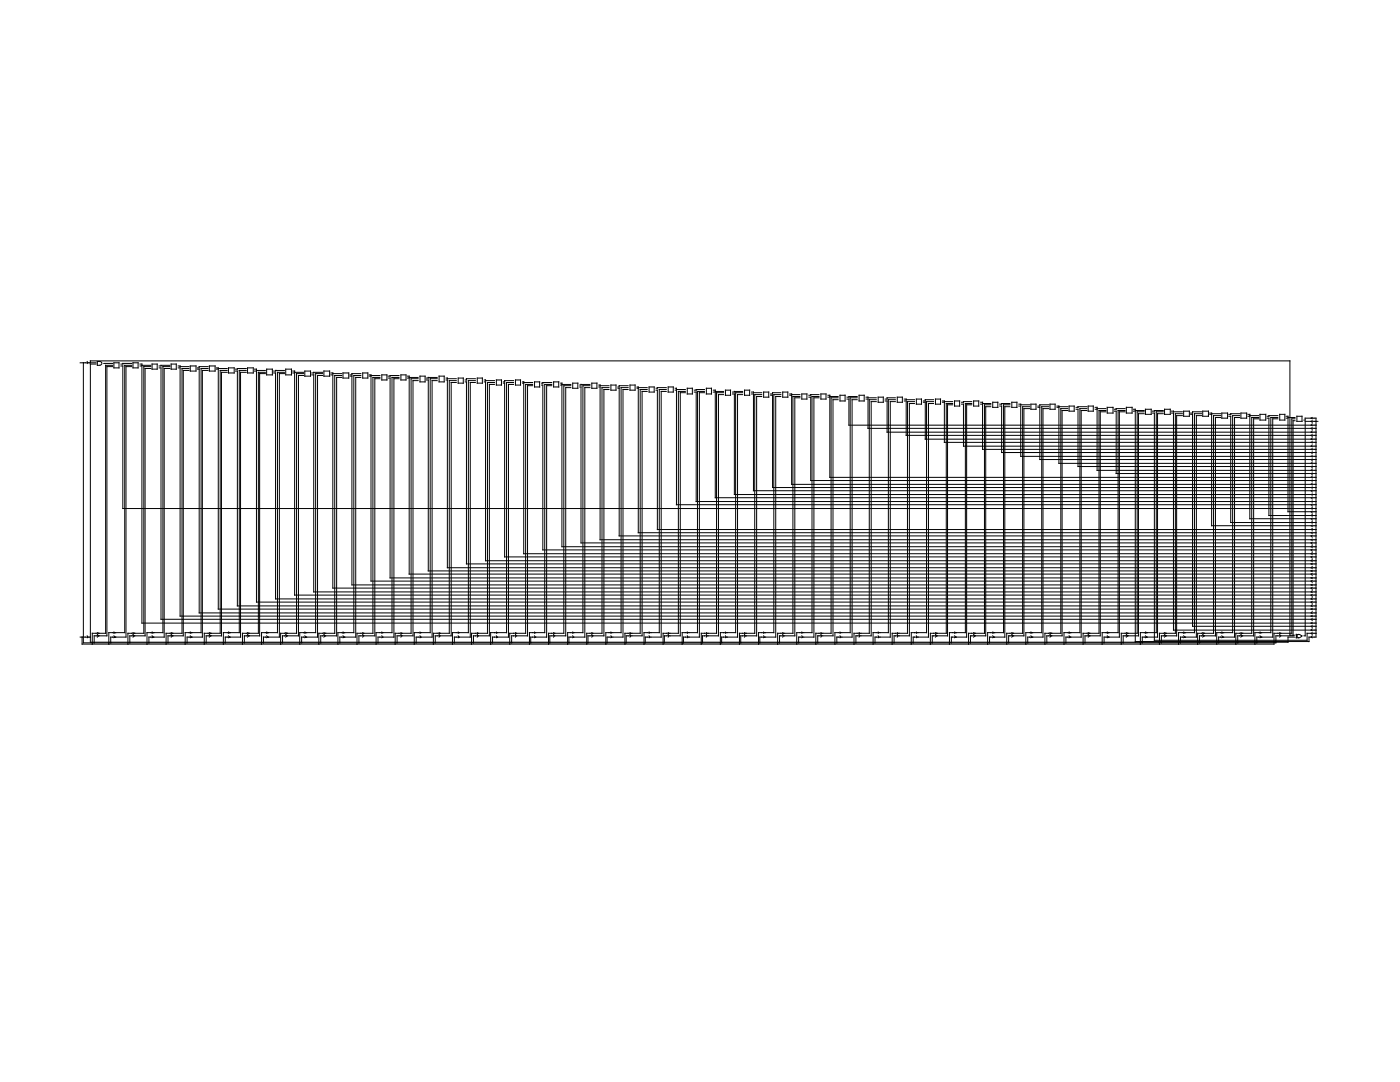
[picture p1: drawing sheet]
<svg xmlns="http://www.w3.org/2000/svg" width="279mm" height="216mm" viewBox="0 0 279 216" stroke-linecap="round" stroke-linejoin="round" font-family="sans-serif">
<g fill="none" stroke="#000" stroke-width=".2">
<path d="M16 72.4h3.2M16.6 72.4v55.9h238v-1.4h3.5v-43h.3M17.4 72.1l.1 .3-.1 .1M18 72.4v-.4h239.4v54.7h1M19.2 72.6h-1.2v55.5h239v-1h1.4M19.9 72.1h-.5v.8h.5M20 72.2a.35 .35 0 0 1 .3 .3 .35 .35 0 0 1-.3 .4M20.7 72.5h1.8M22.5 73.2h-1.2v53.7h-2.5v1.4M22.5 72.9h-1.4v53.5h-2.7v2.1M22.7 72.4h1v1h-1zM24.1 73h.4v28.5h238.1"/>
<path d="M26.3 72.5h-1.8v.1h-.4M26.3 72.9h-1.4v53.3h-3.2v2.3M26.3 73.2h-1.2v53.9h-3v1.2M26.5 72.4h1.1v1h-1.1zM27.9 72.6h.4v.3h1.8M27.9 73h.4v51.3h234.3M30.1 73.5h-1.1v53.4h-3.1v1.4M30.1 73.2h-1.4v53.2h-3.2v2.1M30.4 72.6h1v1.1h-1zM31.8 73.4h.3v50.2h230.5M33.9 72.9h-1.8v.1h-.3M33.9 73.2h-1.4v53h-3.2v2.3"/>
<path d="M33.9 73.5h-1.1v53.6h-3.1v1.2M34.2 72.6h1v1.1h-1zM35.6 73h.3v.2h1.8M35.6 73.4h.3v49.5h226.7M37.7 73.9h-1.1v53h-3.1v1.4M37.7 73.5h-1.4v52.9h-3.2v2.1M38 73h1.1v1h-1.1zM39.4 73.7h.4v48.6h222.8M41.5 73.2h-1.7v.2h-.4M41.5 73.5h-1.4v52.7h-3.1v2.3M41.5 73.9h-1.1v53.2h-3.1v1.2M41.8 73h1.1v1h-1.1z"/>
<path d="M43.2 73.7h.4v47.8h219M43.2 73.4h.4v.1h1.7M45.3 74.3h-1.1v52.6h-3.1v1.4M45.3 73.9h-1.4v52.5h-3.1v2.1M45.6 73.4h1.1v1h-1.1zM47 74h.4v46.9h215.2M49.1 73.5h-1.7v.2h-.4M49.1 73.9h-1.3v52.3h-3.2v2.3M49.1 74.3h-1.1v52.8h-3v1.2M49.4 73.4h1.1v1h-1.1zM50.8 73.7h.4v.2h1.8M50.8 74h.4v46.1h211.4"/>
<path d="M53 74.5h-1.2v52.4h-3v1.4M53 74.3h-1.4v52.1h-3.2v2.1M53.2 73.7h1.2v1.1h-1.2zM54.6 74.4h.4v45.1h207.6M56.8 73.9h-1.8v.1h-.4M56.8 74.3h-1.4v51.9h-3.2v2.3M56.8 74.5h-1v52.6h-3.2v1.2M57 73.7h1.2v1.1h-1.2zM58.4 74h.4v.3h1.8M58.4 74.4h.4v44.3h203.8M60.6 74.9h-1v52h-3.2v1.4M60.6 74.5h-1.4v51.9h-3.2v2.1"/>
<path d="M60.8 74h1.2v1.1h-1.2zM62.2 74.8h.4v43.3h200M64.4 74.3h-1.8v.1h-.4M64.4 74.5h-1.4v51.7h-3.2v2.3M64.4 74.9h-1v52.2h-3.2v1.2M64.6 74h1.2v1.1h-1.2zM66 74.4h.4v.1h1.8M66 74.8h.4v42.5h196.2M68.2 75.3h-1v51.6h-3.2v1.4M68.2 74.9h-1.4v51.5h-3.2v2.1M68.5 74.4h1.1v1h-1.1zM69.9 75.1h.3v41.6h192.4"/>
<path d="M72 74.5h-1.8v.3h-.3M72 74.9h-1.4v51.3h-3.2v2.3M72 75.3h-1v51.8h-3.2v1.2M72.4 74.4h1v1h-1zM73.7 74.8h.3v.1h1.8M73.7 75.1h.3v40.9h188.6M75.8 75.6h-1v51.3h-3.2v1.4M75.8 75.3h-1.4v51.1h-3.2v2.1M76.2 74.8h1v1h-1zM77.5 75.4h.4v39.9h184.7M79.6 74.9h-1.7v.2h-.4M79.6 75.3h-1.4v50.9h-3.1v2.3"/>
<path d="M79.6 75.6h-1v51.5h-3.2v1.2M80 74.8h1v1h-1zM81.3 75.1h.4v.2h1.7M81.3 75.4h.4v39.2h180.9M83.4 75.9h-1v51h-3.2v1.4M83.4 75.6h-1.4v50.8h-3.1v2.1M83.8 75.1h1v1.1h-1zM85.1 75.8h.4v38.1h177.1M87.2 75.3h-1.7v.1h-.4M87.2 75.6h-1.3v50.6h-3.2v2.3M87.2 75.9h-1v51.2h-3.1v1.2M87.6 75.1h1v1.1h-1z"/>
<path d="M89 75.4h.3v.2h1.8M89 75.8h.3v37.5h173.3M91.1 76.3h-1.1v50.6h-3.1v1.4M91.1 75.9h-1.4v50.5h-3.2v2.1M91.4 75.4h1.1v1.1h-1.1zM92.8 76.2h.3v36.3h169.5M94.9 75.6h-1.8v.2h-.3M94.9 75.9h-1.4v50.3h-3.2v2.3M94.9 76.3h-1v50.8h-3.2v1.2M95.3 75.4h1v1.1h-1zM96.6 75.8h.3v.1h1.8M96.6 76.2h.3v35.7h165.7"/>
<path d="M98.7 76.7h-1v50.2h-3.2v1.4M98.7 76.3h-1.4v50.1h-3.2v2.1M99.1 75.8h1v1h-1zM100.5 76.5h.2v34.6h161.9M102.5 75.9h-1.8v.3h-.2M102.5 76.3h-1.4v49.9h-3.2v2.3M102.5 76.7h-1v50.4h-3.2v1.2M102.9 75.8h1v1h-1zM104.3 76.2h.2v.1h1.8M104.3 76.5h.2v34h158.1M106.3 77h-1v49.9h-3.2v1.4M106.3 76.7h-1.4v49.7h-3.2v2.1"/>
<path d="M106.7 76.2h1v1h-1zM108.1 76.8h.2v32.9h154.3M110.1 76.3h-1.8v.2h-.2M110.1 76.7h-1.4v49.5h-3v2.3M110.1 77h-1v50.1h-3.2v1.2M110.5 76.2h1v1h-1zM111.9 76.5h.2v.2h1.8M111.9 76.8h.2v32.3h150.5M113.9 77.3h-1v49.6h-3.2v1.4M113.9 77h-1.4v49.4h-3v2.1M114.3 76.5h1v1h-1zM115.7 77.2h.3v31.1h146.6"/>
<path d="M117.7 76.7h-1.7v.1h-.3M117.7 77h-1.4v49.2h-3v2.3M117.7 77.3h-1v49.8h-3.2v1.2M118.1 76.5h1v1h-1zM119.5 76.8h.3v.2h1.7M119.5 77.2h.3v30.5h142.8M121.5 77.7h-1v49.2h-3.2v1.4M121.5 77.3h-1.4v49.1h-3v2.1M121.9 76.8h1v1.1h-1zM123.3 77.5h.3v29.4h139M125.3 77h-1.7v.2h-.3M125.3 77.3h-1.3v48.9h-3.1v2.3"/>
<path d="M125.3 77.7h-1v49.4h-3.1v1.2M125.7 76.8h1v1.1h-1zM127.1 77.2h.3v.1h1.8M127.1 77.5h.3v28.8h135.2M129.2 78.1h-1.1v48.8h-3.1v1.4M129.2 77.7h-1.4v48.7h-3.1v2.1M129.5 77.2h1.1v1h-1.1zM130.9 77.9h.3v27.8h131.4M133 77.3h-1.8v.2h-.3M133 77.7h-1.4v48.5h-3.1v2.3M133 78.1h-1v49h-3.2v1.2M133.4 77.2h1v1h-1z"/>
<path d="M134.7 77.5h.3v.2h1.8M134.7 77.9h.3v22.8h127.6M136.8 78.4h-1v48.5h-3.2v1.4M136.8 78.1h-1.4v48.3h-3.1v2.1M137.2 77.5h1v1.1h-1zM138.6 78.2h.3v21.9h123.7M140.6 77.7h-1.7v.2h-.3M140.6 78.1h-1.4v48.1h-3.1v2.3M140.6 78.4h-1v48.7h-3.2v1.2M141 77.5h1v1.1h-1zM142.4 78.2h.3v21.1h119.9M142.4 77.9h.3v.2h1.7"/>
<path d="M144.4 78.7h-1v48.2h-3.2v1.4M144.4 78.4h-1.4v48h-3v2.1M144.8 77.9h1v1h-1zM146.2 78.6h.4v20.1h116M148.2 78.1h-1.6v.1h-.4M148.2 78.4h-1.4v47.8h-3v2.3M148.2 78.7h-1v48.4h-3.2v1.2M148.6 77.9h1v1h-1zM150 78.2h.4v.2h1.6M150 78.6h.4v19.3h112.2M152 79.1h-1v47.8h-3.2v1.4M152 78.7h-1.4v47.7h-3v2.1"/>
<path d="M152.4 78.2h1v1h-1zM153.8 78.9h.4v18.4h108.4M155.8 78.4h-1.6v.2h-.4M155.8 78.7h-1.4v47.5h-3v2.3M155.8 79.1h-1v48h-3.2v1.2M156.2 78.2h1v1h-1zM157.6 78.6h.4v.1h1.6M157.6 78.9h.4v17.7h104.6M159.6 79.4h-1v47.5h-3v1.4M159.6 79.1h-1.4v47.3h-3v2.1M160 78.6h1v1h-1zM161.4 79.2h.4v16.7h100.8"/>
<path d="M163.4 78.7h-1.6v.2h-.4M163.4 79.1h-1.3v47.1h-3.1v2.3M163.4 79.4h-1v47.7h-3v1.2M163.8 78.6h1v1h-1zM165.2 79.2h.4v16.1h97M165.2 78.9h.4v.2h1.7M167.3 79.8h-1.1v47.1h-3v1.4M167.3 79.4h-1.4v47h-3.1v2.1M167.6 78.9h1.1v1.1h-1.1zM169 79.6h.4v5.2h93.2M171.1 79.1h-1.7v.1h-.4M171.1 79.4h-1.4v46.8h-3.1v2.3"/>
<path d="M171.1 79.8h-1v47.3h-3.1v1.2M171.5 78.9h1v1.1h-1zM172.8 79.2h.4v.2h1.7M172.8 79.6h.4v5.9h89.4M174.9 79.8h-1.4v46.6h-3.1v2.1M175.3 79.2h1v1.1h-1zM178.7 79.4h-1.7v.2h-.3M178.7 79.8h-1.4v46.4h-3.1v2.3M179.1 79.2h1v1.1h-1zM180.5 79.6h.3v.2h1.7M182.9 79.6h1v1h-1zM186.3 79.8h-1.6v.2h-.4"/>
<path d="M186.7 79.6h1v1h-1zM174.9 80.1h-1v46.8h-3.1v1.4M176.7 80h.3v6.2h85.6M178.7 80.1h-1v47h-3.1v1.2M180.5 80h.3v6.9h81.8M182.5 80.5h-1v46.4h-3.1v1.4M182.5 80.1h-1.4v46.3h-3v2.1M184.3 80.3h.4v7.3h77.9M186.3 80.1h-1.4v46.1h-3v2.3M186.3 80.5h-1v46.6h-3.1v1.2M188.1 80h.4v.1h1.6M188.1 80.3h.4v8h74.1"/>
<path d="M190.1 80.8h-1v46.1h-3v1.4M190.1 80.5h-1.3v45.9h-3.1v2.1M190.5 80h1v1h-1zM191.9 80.6h.4v8.4h70.3M193.9 80.1h-1.6v.2h-.4M193.9 80.5h-1.2v45.7h-3.2v2.3M193.9 80.8h-1v46.3h-3v1.2M194.3 80h1v1h-1zM195.7 80.3h.4v.2h1.6M195.7 80.6h.4v9.1h66.5M197.7 81.2h-1v45.7h-3v1.4M197.7 80.8h-1.2v45.6h-3.2v2.1"/>
<path d="M198.1 80.3h1v1h-1zM199.5 81h.4v9.3h62.7M201.5 80.5h-1.6v.1h-.4M201.5 80.8h-1.2v45.4h-3.2v2.3M201.5 81.2h-1v45.9h-3v1.2M201.9 80.3h1v1h-1zM203.3 80.6h.4v.2h1.8M203.3 81h.4v10.1h58.9M205.5 81.5h-1.2v45.4h-3v1.4M205.5 81.2h-1.4v45.2h-3.2v2.1M205.7 80.6h1.1v1.1h-1.1zM207.1 81.3h.4v10.4h55.1"/>
<path d="M209.3 80.8h-1.8v.2h-.4M209.3 81.2h-1.4v45h-3.2v2.3M209.3 81.5h-1.1v45.6h-3.1v1.2M209.6 80.6h1v1.1h-1zM210.9 81h.4v.2h1.8M210.9 81.3h.4v11.2h51.3M213.1 81.9h-1.1v45h-3.1v1.4M213.1 81.5h-1.4v44.9h-3.2v2.1M213.4 81h1v1h-1zM214.8 81.7h.3v11.4h47.5M216.9 81.2h-1.8v.1h-.3M216.9 81.5h-1.4v44.7h-3.2v2.3"/>
<path d="M216.9 81.9h-1.1v45.2h-3.1v1.2M217.2 81h1v1h-1zM218.6 81.3h.3v.2h1.8M218.6 81.7h.3v12.2h43.7M220.7 82.2h-1.1v44.7h-3.1v1.4M220.7 81.9h-1.4v44.5h-3.1v2.1M221 81.3h1.1v1.1h-1.1zM222.4 82h.4v12.5h39.8M224.5 81.5h-1.7v.2h-.4M224.5 81.9h-1.4v44.3h-3.1v2.3M224.5 82.2h-1.1v44.9h-3.1v1.2M224.8 81.3h1.1v1.1h-1.1z"/>
<path d="M226.2 81.7h.4v.2h1.7M226.2 82h.4v46h34.6v-.9h1.4v-43.7h-2.1v.4h-.3M228.3 82.6h-1.1v44.3h-3v1.4M228.3 82.2h-1.4v44.2h-3.1v2.1M228.6 81.7h1.1v1h-1.1zM230 82.4h.4v45.4h30.5v-1.4h1.7M232.2 81.9h-1.8v.1h-.4M232.2 82.2h-1.4v44h-3.2v2.3M232.2 82.6h-1.2v44.5h-3v1.2M232.4 81.7h1.2v1h-1.2zM233.8 82h.4v.2h1.8M233.8 82.4h.4v43.3h28.4"/>
<path d="M236 82.9h-1.2v44h-3v1.4M236 82.6h-1.4v43.8h-3.2v2.1M236.2 82h1.2v1.1h-1.2zM237.6 82.7h.4v42.3h24.6M239.8 82.2h-1.8v.2h-.4M239.8 82.6h-1.4v43.6h-3.2v2.3M239.8 82.9h-1v44.2h-3.2v1.2M240 82h1.2v1.1h-1.2zM241.4 82.4h.4v.2h1.8M241.4 82.7h.4v22.2h20.8M243.6 83.3h-1v43.6h-3.2v1.4M243.6 82.9h-1.4v43.5h-3.2v2.1"/>
<path d="M243.8 82.4h1.2v1h-1.2zM245.2 83.1h.4v21.2h17M247.4 82.6h-1.8v.1h-.4M247.4 82.9h-1.4v43.3h-3.2v2.3M247.4 83.3h-1v43.8h-3.2v1.2M247.7 82.4h1.1v1h-1.1zM249 82.7h.4v.2h1.8M249 83.1h.4v20.4h13.2M251.2 83.6h-1v43.3h-3.2v1.4M251.2 83.3h-1.4v43.1h-3.2v2.1M251.5 82.7h1.1v1.1h-1.1zM252.9 83.4h.3v19.5h9.4"/>
<path d="M255 82.9h-1.8v.2h-.3M255 83.3h-1.4v42.9h-3.2v2.3M255 83.6h-1v43.5h-3.2v1.2M255.4 82.7h1v1.1h-1zM256.7 83.1h.3v.2h1.4M256.7 83.4h.3v18.7h5.6M258.4 83.6h-.6v42.8h-3.5v2.1h-237.9v-1.4M258.8 83.1h1v1h-1zM261.9 83.9l-.2 .2 .2 .2M261.9 83.3l-.2 .1 .2 .2M261.9 99.9l-.2 .2 .2 .1M261.9 99.2l-.2 .1 .2 .3"/>
<path d="M261.9 98.6l-.2 .1 .2 .1M261.9 97.8l-.2 .1 .2 .3M261.9 97.2l-.2 .1 .2 .1M261.9 96.4l-.2 .2 .2 .2M261.9 95.8l-.2 .1 .2 .1M261.9 95l-.2 .3 .2 .1M261.9 84.6l-.2 .2 .2 .2M261.9 85.3l-.2 .2 .2 .2M261.9 86l-.2 .2 .2 .2M261.9 86.7l-.2 .2 .2 .2M261.9 87.4l-.2 .2 .2 .2M261.9 88.1l-.2 .2 .2 .1"/>
<path d="M261.9 88.8l-.2 .2 .2 .2M261.9 89.5l-.2 .2 .2 .1M261.9 90.2l-.2 .1 .2 .3M261.9 90.9l-.2 .2 .2 .1M261.9 91.6l-.2 .1 .2 .2M261.9 92.2l-.2 .3 .2 .1M261.9 93l-.2 .1 .2 .2M261.9 93.6l-.2 .3 .2 .1M261.9 94.4l-.2 .1 .2 .2M263 84.1h-2.5v42.8h-.3M261.9 104.8l-.2 .1 .2 .1M261.9 104l-.2 .3 .2 .1"/>
<path d="M261.9 103.4l-.2 .1 .2 .3M261.9 102.6l-.2 .3 .2 .1M261.9 102l-.2 .1 .2 .3M261.9 101.2l-.2 .3 .2 .1M261.9 100.6l-.2 .1 .2 .3M261.9 119.3l-.2 .2 .2 .1M261.9 118.6l-.2 .1 .2 .3M261.9 117.9l-.2 .2 .2 .1M261.9 117.2l-.2 .1 .2 .3M261.9 116.6l-.2 .1 .2 .1M261.9 115.8l-.2 .2 .2 .2M261.9 115.2l-.2 .1 .2 .1"/>
<path d="M261.9 114.4l-.2 .2 .2 .2M261.9 113.8l-.2 .1 .2 .1M261.9 113l-.2 .3 .2 .1M261.9 112.4l-.2 .1 .2 .1M261.9 111.6l-.2 .3 .2 .1M261.9 111l-.2 .1 .2 .3M261.9 110.2l-.2 .3 .2 .1M261.9 109.6l-.2 .1 .2 .3M261.9 108.8l-.2 .3 .2 .1M261.9 108.2l-.2 .1 .2 .3M261.9 107.6l-.2 .1 .2 .1M261.9 106.8l-.2 .1 .2 .3"/>
<path d="M261.9 106.2l-.2 .1 .2 .1M261.9 105.4l-.2 .3 .2 .1M16 127.1h2M17.4 126.9l.1 .2-.1 .2M19.4 126.7l.3 .2-.3 .2M19.4 126.2l.3 .2-.3 .2M22.7 126.9l.3 .2-.3 .2M22.7 126.1l.3 .1-.3 .2M26.5 126.7l.3 .2-.3 .2M26.5 126.2l.3 .2-.3 .2M30.4 126.9l.2 .2-.2 .2M30.4 126.1l.2 .1-.2 .2"/>
<path d="M34.2 126.7l.2 .2-.2 .2M34.2 126.2l.2 .2-.2 .2M38 126.9l.2 .2-.2 .2M38 126.1l.2 .1-.2 .2M41.8 126.2l.2 .2-.2 .2M41.8 126.7l.2 .2-.2 .2M45.6 126.1l.2 .1-.2 .2M45.6 126.9l.2 .2-.2 .2M49.4 126.2l.3 .2-.3 .2M49.4 126.7l.3 .2-.3 .2M53.2 126.1l.3 .1-.3 .2M53.2 126.9l.3 .2-.3 .2"/>
<path d="M57 126.2l.3 .2-.3 .2M57 126.7l.3 .2-.3 .2M60.8 126.1l.3 .1-.3 .2M60.8 126.9l.3 .2-.3 .2M64.6 126.2l.3 .2-.3 .2M64.6 126.7l.3 .2-.3 .2M68.5 126.1l.2 .1-.2 .2M68.5 126.9l.2 .2-.2 .2M72.4 126.2l.1 .2-.1 .2M72.4 126.7l.1 .2-.1 .2M76.2 126.1l.1 .1-.1 .2M76.2 126.9l.1 .2-.1 .2"/>
<path d="M80 126.2l.1 .2-.1 .2M80 126.7l.1 .2-.1 .2M83.8 126.1l.1 .1-.1 .2M83.8 126.9l.1 .2-.1 .2M87.6 126.2l.2 .2-.2 .2M87.6 126.7l.2 .2-.2 .2M91.4 126.1l.2 .1-.2 .2M91.4 126.9l.2 .2-.2 .2M95.3 126.2l.1 .2-.1 .2M95.3 126.7l.1 .2-.1 .2M99.1 126.1l.1 .1-.1 .2M99.1 126.9l.1 .2-.1 .2"/>
<path d="M102.9 126.2l.1 .2-.1 .2M102.9 126.7l.1 .2-.1 .2M106.7 126.1l.1 .1-.1 .2M106.7 126.9l.1 .2-.1 .2M110.5 126.2l.1 .2-.1 .2M110.5 126.7l.1 .2-.1 .2M114.3 126.1l.1 .1-.1 .2M114.3 126.9l.1 .2-.1 .2M118.1 126.2l.1 .2-.1 .2M118.1 126.7l.1 .2-.1 .2M121.9 126.1l.1 .1-.1 .2M121.9 126.9l.1 .2-.1 .2"/>
<path d="M125.7 126.2l.2 .2-.2 .2M125.7 126.7l.2 .2-.2 .2M129.5 126.9l.2 .2-.2 .2M129.5 126.1l.2 .1-.2 .2M133.4 126.7l.1 .2-.1 .2M133.4 126.2l.1 .2-.1 .2M137.2 126.9l.1 .2-.1 .2M137.2 126.1l.1 .1-.1 .2M141 126.7l.1 .2-.1 .2M141 126.2l.1 .2-.1 .2M144.8 126.9l.1 .2-.1 .2M144.8 126.1l.1 .1-.1 .2"/>
<path d="M148.6 126.7l.1 .2-.1 .2M148.6 126.2l.1 .2-.1 .2M152.4 126.9l.1 .2-.1 .2M152.4 126.1l.1 .1-.1 .2M156.2 126.7l.1 .2-.1 .2M156.2 126.2l.1 .2-.1 .2M160 126.9l.1 .2-.1 .2M160 126.1l.1 .1-.1 .2M163.8 126.7l.2 .2-.2 .2M163.8 126.2l.2 .2-.2 .2M167.6 126.9l.2 .2-.2 .2M167.6 126.1l.2 .1-.2 .2"/>
<path d="M171.5 126.7l.1 .2-.1 .2M171.5 126.2l.1 .2-.1 .2M175.3 126.9l.1 .2-.1 .2M175.3 126.1l.1 .1-.1 .2M179.1 126.7l.1 .2-.1 .2M179.1 126.2l.1 .2-.1 .2M182.9 126.9l.1 .2-.1 .2M182.9 126.1l.1 .1-.1 .2M186.7 126.7l.2 .2-.2 .2M186.7 126.2l.2 .2-.2 .2M190.5 126.9l.3 .2-.3 .2M190.5 126.1l.3 .1-.3 .2"/>
<path d="M194.3 126.7l.3 .2-.3 .2M194.3 126.2l.3 .2-.3 .2M198.1 126.9l.3 .2-.3 .2M198.1 126.1l.3 .1-.3 .2M201.9 126.7l.3 .2-.3 .2M201.9 126.2l.3 .2-.3 .2M205.7 126.9l.3 .2-.3 .2M205.7 126.1l.3 .1-.3 .2M209.6 126.7l.2 .2-.2 .2M209.6 126.2l.2 .2-.2 .2M213.4 126.9l.2 .2-.2 .2M213.4 126.1l.2 .1-.2 .2"/>
<path d="M217.2 126.7l.2 .2-.2 .2M217.2 126.2l.2 .2-.2 .2M221 126.9l.2 .2-.2 .2M221 126.1l.2 .1-.2 .2M224.8 126.7l.2 .2-.2 .2M224.8 126.2l.2 .2-.2 .2M228.6 126.9l.3 .2-.3 .2M228.6 126.1l.3 .1-.3 .2M232.4 126.7l.3 .2-.3 .2M232.4 126.2l.3 .2-.3 .2M236.2 126.9l.3 .2-.3 .2M236.2 126.1l.3 .1-.3 .2"/>
<path d="M240 126.7l.3 .2-.3 .2M240 126.2l.3 .2-.3 .2M243.8 126.9l.3 .2-.3 .2M243.8 126.1l.3 .1-.3 .2M247.7 126.7l.2 .2-.2 .2M247.7 126.2l.2 .2-.2 .2M251.5 126.9l.2 .2-.2 .2M251.5 126.1l.2 .1-.2 .2M255.4 126.7l.1 .2-.1 .2M255.4 126.2l.1 .2-.1 .2M258.7 126.6v.7M258.8 126.6v.7"/>
<path d="M258.8 126.6h.4M258.8 127.3h.4M259.2 126.6l.6 .3-.6 .4M259.7 126.9h.1M261.9 126.9l-.2 .2 .2 .2M261.9 126.2l-.2 .2 .2 .2M261.9 125.5l-.2 .2 .2 .2M261.9 124.8l-.2 .2 .2 .2M261.9 124.2l-.2 .1 .2 .2M261.9 123.4l-.2 .2 .2 .2M261.9 122.8l-.2 .1 .2 .2M261.9 122l-.2 .3 .2 .1"/>
<path d="M261.9 121.4l-.2 .1 .2 .2M261.9 120.7l-.2 .2 .2 .1M261.9 120l-.2 .1 .2 .3"/>
</g>
</svg>
